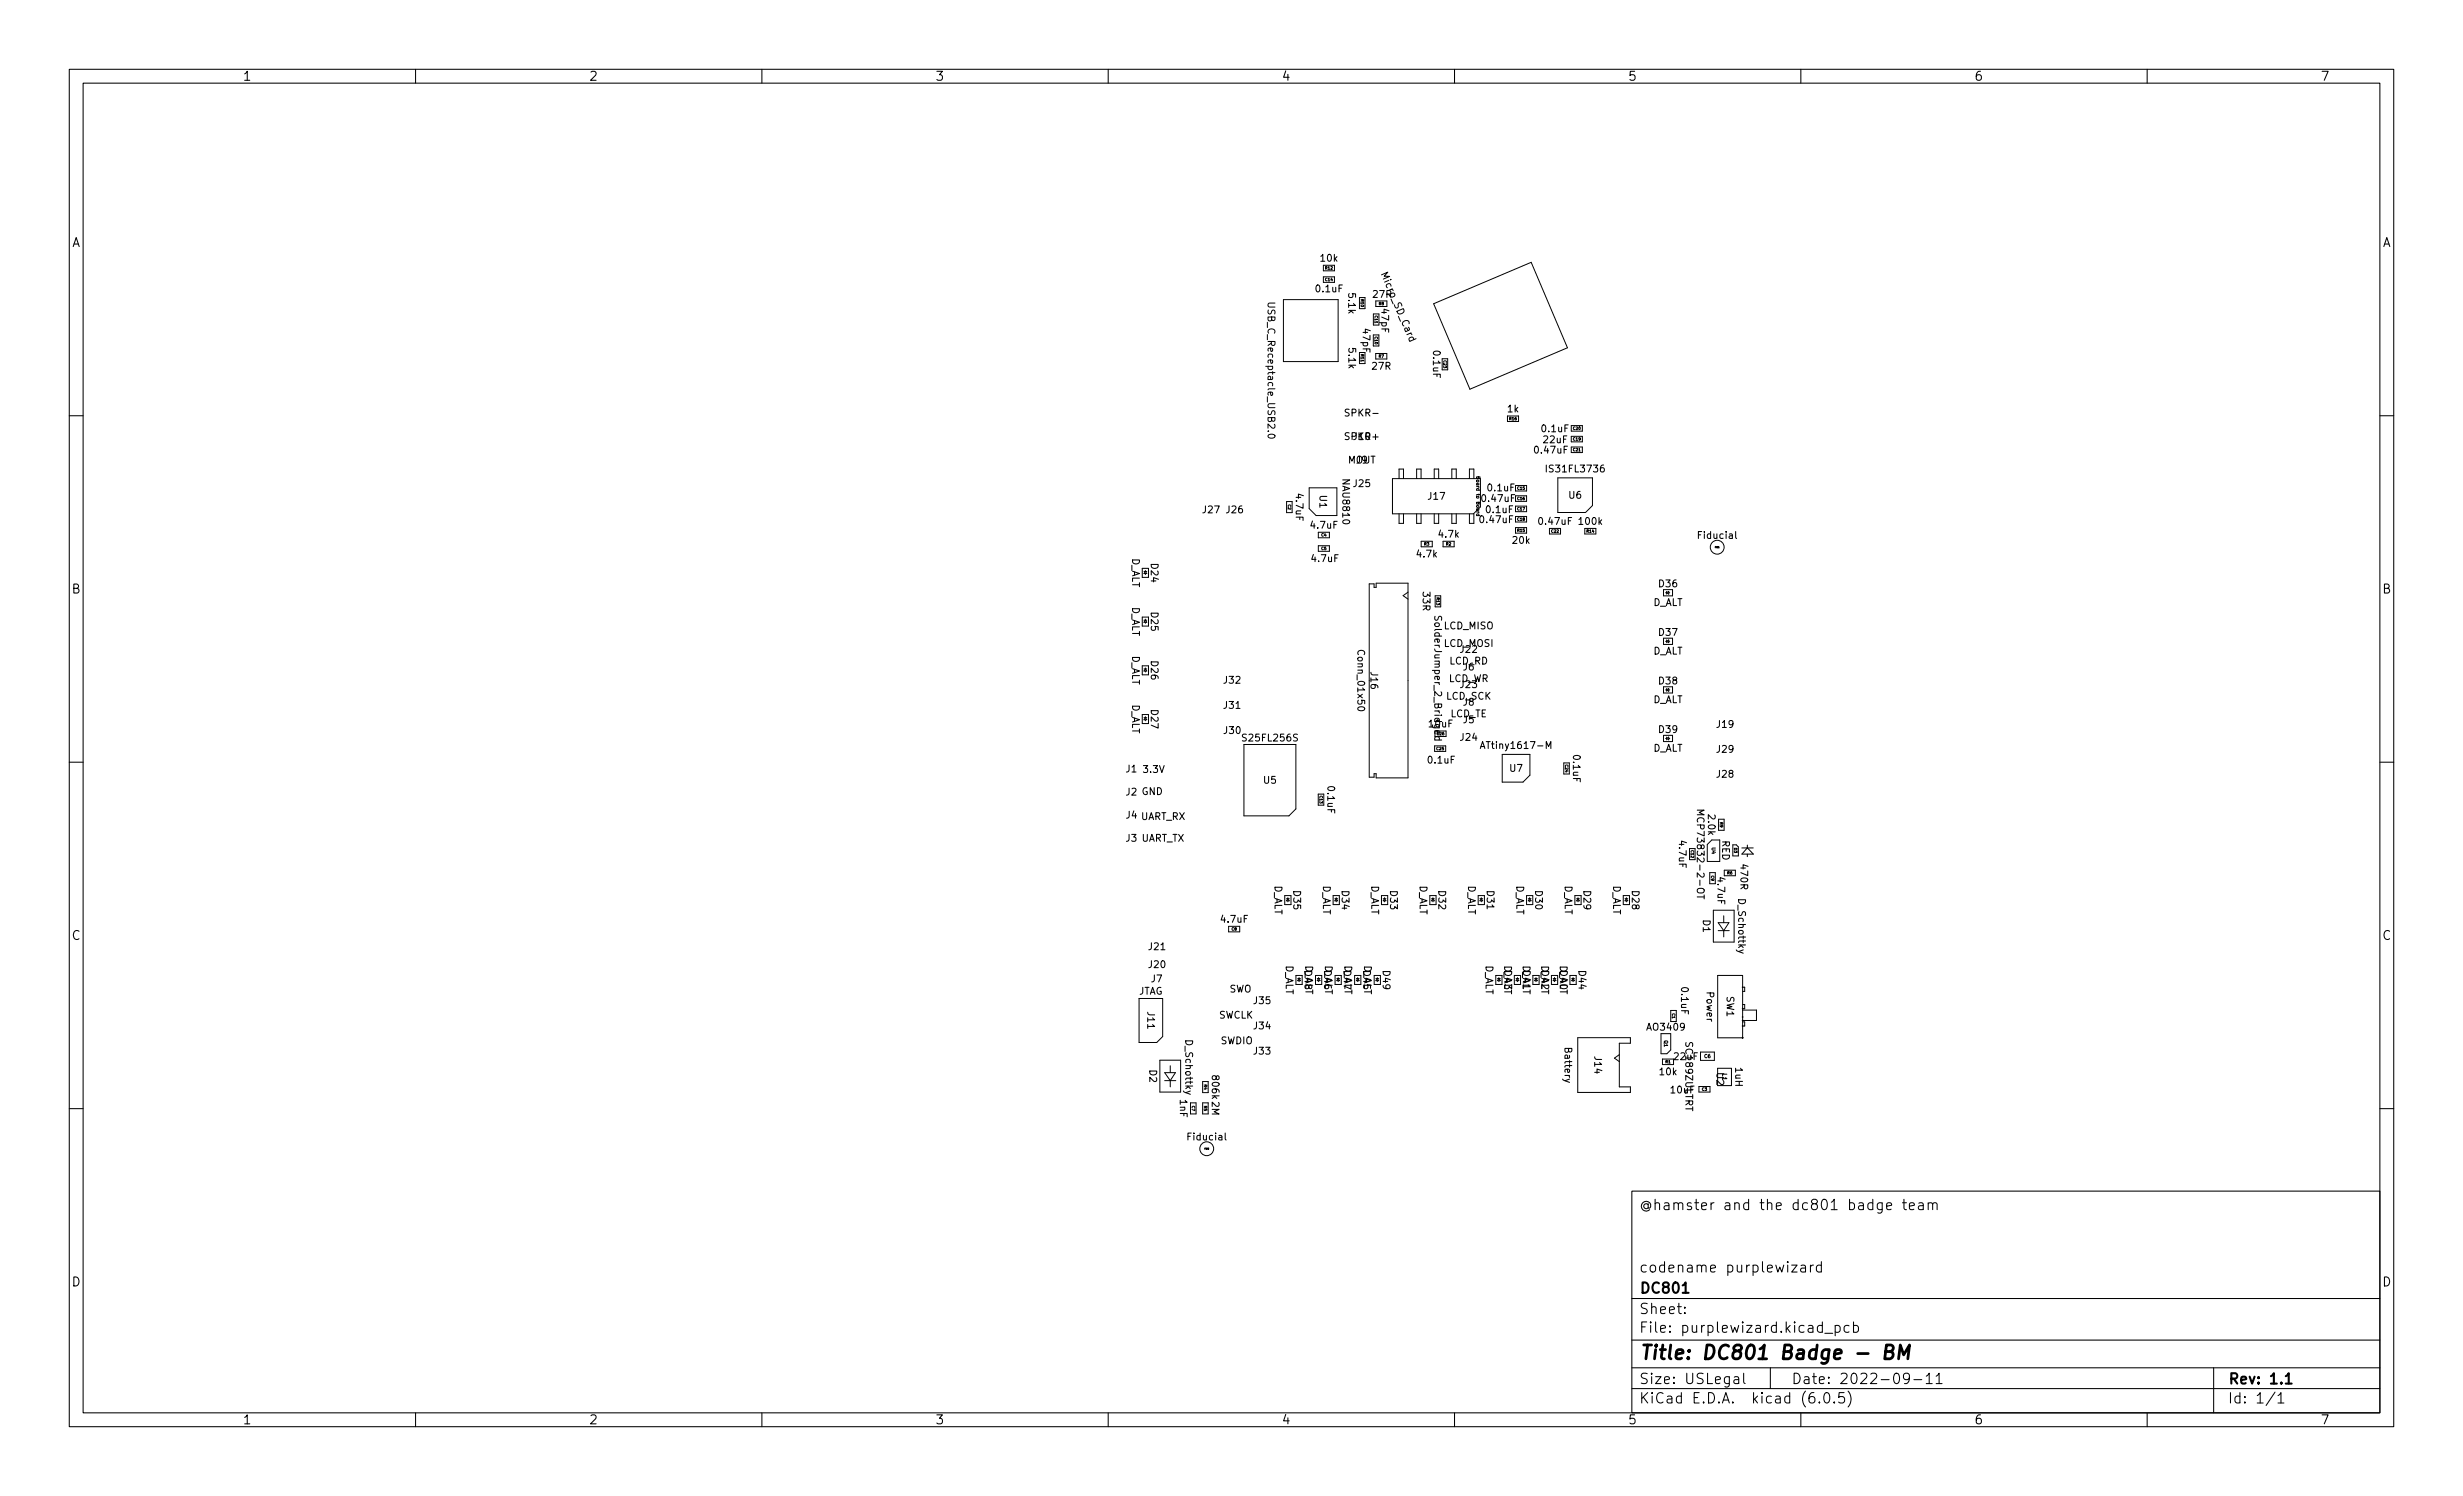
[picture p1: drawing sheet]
<svg xmlns="http://www.w3.org/2000/svg" width="356mm" height="216mm" viewBox="0 0 356 216" stroke-linecap="round" stroke-linejoin="round" font-family="sans-serif">
<defs><g id="words">
<text font-size="2.8" x="236.6" y="196.2">Title: DC801 Badge - BM</text>
<g font-size="2.1">
<text x="236.6" y="174.6">@hamster and the dc801 badge team</text>
<text x="236.6" y="183.6">codename purplewizard</text>
<text x="236.6" y="189.7">Sheet:</text>
<text x="236.6" y="186.7">DC801</text>
<text x="236.6" y="192.4">File: purplewizard.kicad_pcb</text>
<text x="236.6" y="202.5">KiCad E.D.A. kicad (6.0.5)</text>
<text x="236.6" y="199.7">Size: USLegal</text>
<text x="258.6" y="199.7">Date: 2022-09-11</text>
<text x="321.6" y="199.7">Rev: 1.1</text>
<text x="321.6" y="202.5">Id: 1/1</text>
</g>
<g font-size="1.8">
<text x="35" y="11.6">1</text>
<text x="85" y="11.6">2</text>
<text x="135" y="11.6">3</text>
<text x="185" y="11.6">4</text>
<text x="235" y="11.6">5</text>
<text x="285" y="11.6">6</text>
<text x="335" y="11.6">7</text>
<text x="10.3" y="35.6">A</text>
<text x="343.9" y="35.6">A</text>
<text x="10.3" y="85.7">B</text>
<text x="343.9" y="85.7">B</text>
<text x="10.3" y="135.6">C</text>
<text x="343.9" y="135.6">C</text>
<text x="10.3" y="185.7">D</text>
<text x="343.9" y="185.7">D</text>
<text x="35" y="205.6">1</text>
<text x="85" y="205.6">2</text>
<text x="135" y="205.6">3</text>
<text x="185" y="205.6">4</text>
<text x="235" y="205.6">5</text>
<text x="285" y="205.6">6</text>
<text x="335" y="205.6">7</text>
</g>
<g font-size="1.4">
<text x="190.7" y="37.8">10k</text>
<text x="199.4" y="39.7" transform="rotate(67 199.4 39.7)">Micro_SD_Card</text>
<text x="183" y="44.2" transform="rotate(90 183 44.2)">USB_C_Receptacle_USB2.0</text>
<text x="190.1" y="42.2">0.1uF</text>
<text x="194.7" y="42.4" transform="rotate(90 194.7 42.4)">5.1k</text>
<text x="196.7" y="47.5" transform="rotate(90 196.7 47.5)">47pF</text>
<text x="198.3" y="43">27R</text>
<text x="199.4" y="44.6" transform="rotate(90 199.4 44.6)">47pF</text>
<text x="194.7" y="50.3" transform="rotate(90 194.7 50.3)">5.1k</text>
<text x="198.1" y="53.3">27R</text>
<text x="206.9" y="50.7" transform="rotate(90 206.9 50.7)">0.1uF</text>
<text x="217.7" y="59.5">1k</text>
<text x="194.3" y="63.5">SPKR+</text>
<text x="194.4" y="60.1">SPKR-</text>
<text x="195.5" y="63.5">J10</text>
<text x="221.7" y="65.4">0.47uF</text>
<text x="222.7" y="62.4">0.1uF</text>
<text x="222.9" y="64">22uF</text>
<text x="187.1" y="71.4" transform="rotate(90 187.1 71.4)">4.7uF</text>
<text x="190.5" y="71.5" transform="rotate(90 190.5 71.5)">U1</text>
<text x="193.8" y="69.3" transform="rotate(90 193.8 69.3)">NAU8810</text>
<text x="194.6" y="66.9">MOUT</text>
<text x="195.5" y="70.3">J25</text>
<text x="195.8" y="66.9">J9</text>
<text x="214.9" y="70.9">0.1uF</text>
<text x="223.6" y="68.2">IS31FL3736</text>
<text x="226.5" y="72">U6</text>
<text x="173.7" y="74.1">J27</text>
<text x="177.1" y="74.1">J26</text>
<text x="189.3" y="76.3">4.7uF</text>
<text x="206.2" y="72.1">J17</text>
<text x="207.8" y="77.6">4.7k</text>
<text x="213.8" y="75.5">0.47uF</text>
<text x="214.1" y="72.4">0.47uF</text>
<text x="214.6" y="74">0.1uF</text>
<text x="222.3" y="75.7">0.47uF</text>
<text x="228.1" y="75.7">100k</text>
<text x="245.3" y="77.8">Fiducial</text>
<text x="163.5" y="80.4" transform="rotate(90 163.5 80.4)">D_ALT</text>
<text x="166.2" y="81.4" transform="rotate(90 166.2 81.4)">D24</text>
<text x="189.4" y="81.1">4.7uF</text>
<text x="204.6" y="80.4">4.7k</text>
<text x="218.4" y="78.5">20k</text>
<text x="163.5" y="87.5" transform="rotate(90 163.5 87.5)">D_ALT</text>
<text x="166.2" y="88.4" transform="rotate(90 166.2 88.4)">D25</text>
<text x="205.4" y="85.5" transform="rotate(90 205.4 85.5)">33R</text>
<text x="207.1" y="89.4" transform="rotate(90 207.1 89.4)">SolderJumper_2_Bridged</text>
<text x="238.6" y="87.4">D_ALT</text>
<text x="239.5" y="84.7">D36</text>
<text x="163.5" y="94.5" transform="rotate(90 163.5 94.5)">D_ALT</text>
<text x="166.2" y="95.5" transform="rotate(90 166.2 95.5)">D26</text>
<text x="196" y="94.1" transform="rotate(90 196 94.1)">Conn_01x50</text>
<text x="208.4" y="90.8">LCD_MISO</text>
<text x="208.4" y="93.4">LCD_MOSI</text>
<text x="209.2" y="95.9">LCD_RD</text>
<text x="210.9" y="94.2">J22</text>
<text x="238.6" y="94.5">D_ALT</text>
<text x="239.5" y="91.8">D37</text>
<text x="163.5" y="101.5" transform="rotate(90 163.5 101.5)">D_ALT</text>
<text x="176.7" y="98.7">J32</text>
<text x="197.9" y="97.1" transform="rotate(90 197.9 97.1)">J16</text>
<text x="208.8" y="101">LCD_SCK</text>
<text x="209.1" y="98.4">LCD_WR</text>
<text x="210.9" y="99.3">J23</text>
<text x="211.3" y="101.8">J8</text>
<text x="211.3" y="96.8">J6</text>
<text x="238.6" y="101.5">D_ALT</text>
<text x="239.5" y="98.8">D38</text>
<text x="166.2" y="102.5" transform="rotate(90 166.2 102.5)">D27</text>
<text x="176.7" y="102.3">J31</text>
<text x="176.7" y="105.9">J30</text>
<text x="179.6" y="107">S25FL256S</text>
<text x="206.3" y="105">10uF</text>
<text x="209.3" y="103.5">LCD_TE</text>
<text x="210.9" y="106.9">J24</text>
<text x="211.3" y="104.4">J5</text>
<text x="239.5" y="105.8">D39</text>
<text x="247.9" y="105">J19</text>
<text x="162.6" y="111.5">J1</text>
<text x="165.1" y="111.5">3.3V</text>
<text x="182.5" y="113.1">U5</text>
<text x="191.7" y="113.6" transform="rotate(90 191.7 113.6)">0.1uF</text>
<text x="206.2" y="110.2">0.1uF</text>
<text x="214.4" y="108.1">ATtiny1617-M</text>
<text x="218" y="111.4">U7</text>
<text x="227.1" y="109.1" transform="rotate(90 227.1 109.1)">0.1uF</text>
<text x="238.6" y="108.5">D_ALT</text>
<text x="247.9" y="112.2">J28</text>
<text x="247.9" y="108.6">J29</text>
<text x="162.6" y="114.8">J2 GND</text>
<text x="162.6" y="118.1">J4 UART_RX</text>
<text x="245" y="118" transform="rotate(90 245 118)">MCP73832-2-OT</text>
<text x="246.6" y="117.7" transform="rotate(90 246.6 117.7)">2.0k</text>
<text x="162.6" y="121.5">J3 UART_TX</text>
<text x="242.4" y="121.4" transform="rotate(90 242.4 121.4)">4.7uF</text>
<text x="248.6" y="121.3" transform="rotate(90 248.6 121.3)">RED</text>
<text x="251.3" y="124.9" transform="rotate(90 251.3 124.9)">470R</text>
<text x="184" y="127.7" transform="rotate(90 184 127.7)">D_ALT</text>
<text x="186.7" y="128.6" transform="rotate(90 186.7 128.6)">D35</text>
<text x="191" y="127.7" transform="rotate(90 191 127.7)">D_ALT</text>
<text x="193.7" y="128.6" transform="rotate(90 193.7 128.6)">D34</text>
<text x="198" y="127.7" transform="rotate(90 198 127.7)">D_ALT</text>
<text x="200.7" y="128.6" transform="rotate(90 200.7 128.6)">D33</text>
<text x="205" y="127.7" transform="rotate(90 205 127.7)">D_ALT</text>
<text x="207.7" y="128.6" transform="rotate(90 207.7 128.6)">D32</text>
<text x="212" y="127.7" transform="rotate(90 212 127.7)">D_ALT</text>
<text x="214.7" y="128.6" transform="rotate(90 214.7 128.6)">D31</text>
<text x="218.9" y="127.7" transform="rotate(90 218.9 127.7)">D_ALT</text>
<text x="221.6" y="128.6" transform="rotate(90 221.6 128.6)">D30</text>
<text x="225.9" y="127.7" transform="rotate(90 225.9 127.7)">D_ALT</text>
<text x="228.6" y="128.6" transform="rotate(90 228.6 128.6)">D29</text>
<text x="232.9" y="127.7" transform="rotate(90 232.9 127.7)">D_ALT</text>
<text x="235.6" y="128.6" transform="rotate(90 235.6 128.6)">D28</text>
<text x="248" y="126.7" transform="rotate(90 248 126.7)">4.7uF</text>
<text x="251" y="129.8" transform="rotate(90 251 129.8)">D_Schottky</text>
<text x="165.9" y="137.1">J21</text>
<text x="176.4" y="133.2">4.7uF</text>
<text x="245.9" y="132.8" transform="rotate(90 245.9 132.8)">D1</text>
<text x="164.3" y="143.5">JTAG</text>
<text x="165.9" y="139.7">J20</text>
<text x="166.2" y="141.8">J7</text>
<text x="177.4" y="143.2">SWO</text>
<text x="185.7" y="139.2" transform="rotate(90 185.7 139.2)">D_ALT</text>
<text x="188.4" y="140.2" transform="rotate(90 188.4 140.2)">D48</text>
<text x="188.5" y="139.2" transform="rotate(90 188.5 139.2)">D_ALT</text>
<text x="191.2" y="140.2" transform="rotate(90 191.2 140.2)">D46</text>
<text x="191.3" y="139.2" transform="rotate(90 191.3 139.2)">D_ALT</text>
<text x="194" y="140.2" transform="rotate(90 194 140.2)">D47</text>
<text x="194.1" y="139.2" transform="rotate(90 194.1 139.2)">D_ALT</text>
<text x="196.8" y="140.2" transform="rotate(90 196.8 140.2)">D45</text>
<text x="196.9" y="139.2" transform="rotate(90 196.9 139.2)">D_ALT</text>
<text x="199.6" y="140.2" transform="rotate(90 199.6 140.2)">D49</text>
<text x="214.5" y="139.2" transform="rotate(90 214.5 139.2)">D_ALT</text>
<text x="217.2" y="139.2" transform="rotate(90 217.2 139.2)">D_ALT</text>
<text x="217.2" y="140.2" transform="rotate(90 217.2 140.2)">D43</text>
<text x="219.9" y="139.2" transform="rotate(90 219.9 139.2)">D_ALT</text>
<text x="219.9" y="140.2" transform="rotate(90 219.9 140.2)">D41</text>
<text x="222.5" y="139.2" transform="rotate(90 222.5 139.2)">D_ALT</text>
<text x="222.6" y="140.2" transform="rotate(90 222.6 140.2)">D42</text>
<text x="225.2" y="140.2" transform="rotate(90 225.2 140.2)">D40</text>
<text x="227.9" y="140.2" transform="rotate(90 227.9 140.2)">D44</text>
<text x="242.7" y="142.6" transform="rotate(90 242.7 142.6)">0.1uF</text>
<text x="246.4" y="143.2" transform="rotate(90 246.4 143.2)">Power</text>
<text x="249.3" y="143.8" transform="rotate(90 249.3 143.8)">SW1</text>
<text x="165.7" y="146.1" transform="rotate(90 165.7 146.1)">J11</text>
<text x="175.9" y="147">SWCLK</text>
<text x="181.1" y="148.5">J34</text>
<text x="181.1" y="144.9">J35</text>
<text x="237.9" y="148.7">AO3409</text>
<text x="166" y="154.4" transform="rotate(90 166 154.4)">D2</text>
<text x="171.1" y="150.2" transform="rotate(90 171.1 150.2)">D_Schottky</text>
<text x="175" y="155.3" transform="rotate(90 175 155.3)">806k 2M</text>
<text x="176.2" y="150.7">SWDIO</text>
<text x="181.1" y="152.2">J33</text>
<text x="225.9" y="151.3" transform="rotate(90 225.9 151.3)">Battery</text>
<text x="230.2" y="152.5" transform="rotate(90 230.2 152.5)">J14</text>
<text x="239.7" y="155.2">10k</text>
<text x="241.7" y="153">22uF</text>
<text x="243.3" y="150.5" transform="rotate(90 243.3 150.5)">SC189ZULTRT</text>
<text x="247.8" y="154.8" transform="rotate(90 247.8 154.8)">U2</text>
<text x="250.5" y="154.1" transform="rotate(90 250.5 154.1)">1uH</text>
<text x="170.4" y="158.7" transform="rotate(90 170.4 158.7)">1nF</text>
<text x="241.3" y="157.8">10uF</text>
<text x="171.6" y="164.6">Fiducial</text>
</g>
<text font-size=".9" x="248.7" y="154.9" transform="rotate(90 248.7 154.9)">L1</text>
<g font-size=".7">
<text x="213.2" y="69.1" transform="rotate(90 213.2 69.1)">Board to Board</text>
<text x="247.1" y="122.3" transform="rotate(90 247.1 122.3)">U4</text>
<text x="240.3" y="150.2" transform="rotate(90 240.3 150.2)">Q1</text>
<text x="246.1" y="152.7">C6</text>
</g>
<g font-size=".6">
<text x="191.4" y="40.6">C14</text>
<text x="191.4" y="38.9">R12</text>
<text x="196.5" y="43.2" transform="rotate(90 196.5 43.2)">R10</text>
<text x="198.5" y="45.6" transform="rotate(90 198.5 45.6)">C11</text>
<text x="199.1" y="44">R8</text>
<text x="196.5" y="51.2" transform="rotate(90 196.5 51.2)">R11</text>
<text x="198.5" y="48.6" transform="rotate(90 198.5 48.6)">C10</text>
<text x="199.1" y="51.6">R7</text>
<text x="208.4" y="52.1" transform="rotate(90 208.4 52.1)">C23</text>
<text x="217.9" y="60.6">R16</text>
<text x="227.1" y="63.6">C19</text>
<text x="227.1" y="62">C20</text>
<text x="227.1" y="65.1">C21</text>
<text x="219.1" y="70.7">C15</text>
<text x="186" y="72.8" transform="rotate(90 186 72.8)">C2</text>
<text x="190.8" y="77.4">C4</text>
<text x="219.1" y="72.2">C16</text>
<text x="219.1" y="75.1">C18</text>
<text x="219.1" y="73.6">C17</text>
<text x="219.1" y="76.7">R15</text>
<text x="224" y="76.9">C22</text>
<text x="229.1" y="76.9">R14</text>
<text x="190.8" y="79.4">C5</text>
<text x="205.6" y="78.7">R3</text>
<text x="208.8" y="78.7">R2</text>
<text x="207.4" y="86.3" transform="rotate(90 207.4 86.3)">R13</text>
<text x="207.5" y="106.1">C26</text>
<text x="207.4" y="108.2">C25</text>
<text x="226" y="110.4" transform="rotate(90 226 110.4)">C24</text>
<text x="190.5" y="114.9" transform="rotate(90 190.5 114.9)">C13</text>
<text x="248.3" y="118.7" transform="rotate(90 248.3 118.7)">R9</text>
<text x="244.1" y="122.8" transform="rotate(90 244.1 122.8)">C12</text>
<text x="250.4" y="122.4" transform="rotate(90 250.4 122.4)">D3</text>
<text x="247" y="126.4" transform="rotate(90 247 126.4)">C9</text>
<text x="249.4" y="126.2">R6</text>
<text x="177.8" y="134.3">C8</text>
<text x="241.4" y="146.3" transform="rotate(90 241.4 146.3)">C1</text>
<text x="240.5" y="153.4">R1</text>
<text x="172.1" y="159.6" transform="rotate(90 172.1 159.6)">C7</text>
<text x="173.8" y="156.5" transform="rotate(90 173.8 156.5)">R4</text>
<text x="173.8" y="159.6" transform="rotate(90 173.8 159.6)">R5</text>
<text x="245.7" y="157.4">C3</text>
</g>
<g font-size=".3">
<text x="247.6" y="79.1">FID1</text>
<text x="173.9" y="165.9">FID2</text>
</g>
</g></defs>
<g fill="none" stroke="#000" stroke-width=".15">
<path d="M10 10h335.6v195.9h-335.6zM12 12h331.6v191.9h-331.6zM60 10v2M110 10v2M160 10v2M210 10v2M260 10v2M310 10v2M10 60h2M343.6 60h2M207.2 88.9l-.1 .4 .1 .2h.3l.2-.5 .3-.1 .1 .2v.4M10 110h2"/>
<path d="M207.1 106.8h1M207.2 106.8l-.1-.3 .2-.2 .5 .1v.4M213.7 108l.4-1 .3 1M213.8 107.7h.5M223.2 108v-1l.4 .7 .3-.7v1M245 116.9h1l-.7 .4 .7 .3h-1M343.6 110h2M225.3 139.6h1a.51 .51 0 0 1-.5 .5 .51 .51 0 0 1-.5-.5zM245 129.4h1M246 129.2v.5M251.5 122.4h1.6M252.3 122v.4l-.8 .9h1.6l-.8-.9"/>
<path d="M252.3 123.3v.3M10 160h2M226.3 142.9v.5M343.6 160h2M235.6 171.9h108v32h-108zM272.4 174.1l.7-.2-.1-.3h-.4l-.2 .2 .1 .7h.5M274.7 173.6h.5M274.9 173.1v1.3l.1 .1 .2 .1M275.7 174.1l.7-.2-.1-.3h-.4l-.2 .2v.7h.6M277 173.6h.6l.1 1M277.7 173.9l-.5 .1a.29 .29 0 0 0-.2 .3 .29 .29 0 0 0 .2 .3l.5-.1M278.4 173.7a.37 .37 0 0 1 .6 .1v.8"/>
<path d="M278.4 173.6v1M279 173.8l.2-.2h.4l.1 1M235.6 197.4h108M235.6 193.4h108M235.6 187.4h108M243.2 189.4v.2M243.2 188.7v.1M250.4 198.7h.6v1M251 199l-.5 .1a.29 .29 0 0 0-.2 .3 .29 .29 0 0 0 .2 .3l.5-.1M251.7 198.2v1.3l.3 .2M255.6 197.4v3M258.7 182.6h.8l-.8 1h.8"/>
<path d="M260 182.6h.6l.1 1M260.7 182.9l-.5 .1a.29 .29 0 0 0-.2 .3 .29 .29 0 0 0 .2 .3l.5-.1M261.4 182.6v1M261.8 182.6h-.3l-.1 .3M263 182.6h-.5l-.3 .3v.4l.2 .2h.6M263 182.1v1.5M263.5 192.4h1.1M265 191.4l.4-.1 .3 .3v.4l-.2 .2h-.5M265 191.3v1.5M267 191.4l-.5-.1-.3 .3v.4l.2 .2h.6M267.6 191.4l.4-.1 .3 .3v.4l-.1 .2h-.6M267.6 190.8v1.5"/>
<path d="M275.7 198.8l-.3 .3h-.3l-.3-.3v-.3l.2-.3h.4l.2 .1a.99 .99 0 0 1-.4 1.4h-.2M276.3 199.1h1.2M278.1 198.6l.4-.4v1.5M278.1 199.7h.9M279.5 198.6l.5-.4v1.5M279.5 199.7h.9M319.6 197.4v6.5M60 203.9v2M110 203.9v2M160 203.9v2M210 203.9v2M235.6 200.4h108"/>
<path d="M260 203.9v2M262.7 202.3v.2M263.5 201a.36 .36 0 0 1 .6 .3 .77 .77 0 0 1-.4 1.2 .99 .99 0 0 1-.2-1.5zM264.8 202.3v.2M266.2 201h-.7v.7l.2-.2 .5 .1 .1 .2-.1 .5-.2 .2h-.3l-.2-.2M266.8 200.8a1.72 1.72 0 0 1 0 2.2M310 203.9v2M328.5 200.9l-1.3 1.9M328.9 201.4l.4-.4v1.5M328.9 202.5h.8"/>
</g>
<path d="M242.9 186.6h.9M330 198.6l.4-.4v1.5M330 199.7h.9" fill="none" stroke="#000" stroke-width=".3"/>
<path d="M272.2 195.1h.7a.49 .49 0 0 0 .4-.5 .49 .49 0 0 0-.3-.5h-.6l-.3 2h.8a.53 .53 0 0 0 .4-.5 .53 .53 0 0 0-.4-.5M274.1 196.1l.3-2 .4 1.4 .9-1.4-.3 2" fill="none" stroke="#000" stroke-width=".4"/>
<g fill="none" stroke="#000" stroke-width=".14">
<path d="M191.1 38.3h1.6v.8h-1.6zM184.1 43.7h-.8l-.2 .2v.2l.2 .2h.8M185.3 43.2h7.9v9h-7.9zM191.1 40.8v-.8h1.6v.8M196.3 42.9h.8v1.6h-.8zM196.3 50.9v1.6h.8v-1.6M198.3 48.3h.8v1.6h-.8zM198.6 51h1.6v.8h-1.6zM198.6 43.4v.8h1.6M199.1 45.3h-.8v1.6h.8M207 43.8l14.1-5.9 5.2 12.3-14.1 6zM208.2 51.8h.8v1.6h-.8"/>
<path d="M183.2 62.8a.54 .54 0 0 1 .9 .2 .57 .57 0 0 1-1-.1zM185.8 72.4h.8v1.6h-.8zM189 70.4h4v4h-3l-1-1zM190.3 78.8h1.6v.8h-1.6zM190.3 76.8h1.6v.8h-1.6zM201 69.1h12.7v4.1l-1 1h-11.7zM202 69.1v-1.4h.6v1.4M202 74.2v1.3h.6v-1.3M204.5 74.2v1.3h.7v-1.3M204.5 69.1v-1.4h.7v1.4M205.2 78.1h1.6v.8h-1.6zM207.1 74.2v1.3h.6v-1.3"/>
<path d="M207.1 69.1v-1.4h.6v1.4M208.3 78.1h1.6v.8h-1.6zM209.6 74.2v1.3h.7v-1.3M209.6 69.1v-1.4h.7v1.4M212.2 74.2v1.3h.6v-1.3M212.2 69.1v-1.4h.6v1.4M213.2 74.4h.5M213.2 74.4l.1-.2h.2v.2M213.4 68.8l.1 .2 .1 .1 .1-.3h-.5v.2l.1 .1 .1-.1M217.6 60h1.6v.8h-1.6zM218.8 70.1h1.6v.8h-1.6M218.8 71.6h1.6v.8h-1.6"/>
<path d="M218.8 73h1.6v.8h-1.6zM218.8 74.5h1.6v.8h-1.6zM218.8 76.1h1.6v.8h-1.6zM223.7 76.3h1.6v.8h-1.6zM224.9 69h5v4l-1 1h-4zM226.9 63h1.6v.8h-1.6zM226.9 61.4h1.6v.8h-1.6zM226.9 64.5h1.6v.8h-1.6zM228.8 76.3h1.6v.8h-1.6zM164.9 96.1h.9M164.9 97.4h.9M164.9 89.1h.9"/>
<path d="M164.9 90.4h.9M164.9 82h.9M164.9 83.3h.9M165.2 96.5h.4M165.2 89.5h.4M165.2 82.5h.4M165.4 82.3v.2M165.4 82.8v.1M165.4 89.4v.1M165.4 89.8v.2M165.4 96.4v.1M165.4 96.8v.2"/>
<path d="M165.4 96.5l.2 .3h-.4zM165.4 89.5l.2 .3h-.4zM165.4 82.5l.2 .3h-.4zM197.7 84.3h.7v.5h.3v-.6h4.6v28.1h-4.6v-.6h-.3v.5h-.7zM203.3 85.5l-.7 .5 .7 .5M207.2 86h.8v1.6h-.8zM240.2 85.1v.9M240.2 92.1v.9M240.2 99.1v.9M240.5 99.6h.1M240.5 92.6h.1M240.5 85.5h.1"/>
<path d="M240.6 85.3v.4M240.6 92.4v.4M240.6 99.4v.4M240.6 85.5l.3-.2v.4zM240.6 92.6l.3-.2v.4zM240.6 99.6l.3-.2v.4zM240.9 99.6h.2M240.9 92.6h.2M240.9 85.5h.2M241.5 85.1v.9M241.5 92.1v.9M241.5 99.1v.9"/>
<path d="M164.9 103.1h.9M164.9 104.4h.9M165.2 103.6h.4M165.4 103.6l.2 .3h-.4zM165.4 103.4v.2M165.4 103.9v.1M179.6 107.4h7.5v9.3l-1 1h-6.5zM190.3 114.6h.8v1.6h-.8zM207.1 107.6h1.6v.8h-1.6zM207.2 105.5h1.6v.8h-1.6M216.9 108.9h4v3l-1 1h-3zM225.8 110.1h.8v1.6h-.8z"/>
<path d="M240.2 106.1v.9M240.5 106.6h.1M240.6 106.6l.3-.2v.4zM240.6 106.4v.4M240.9 106.6h.2M241.5 106.1v.9M248.1 118.2h.8v1.6h-.8zM177.4 133.7h1.6v.8h-1.6zM185.5 129.3h.9M185.5 130.6h.9M185.7 129.7h.4M185.9 129.7l.2 .3h-.4z"/>
<path d="M185.9 129.6v.1M185.9 130v.2M192.5 129.3h.9M192.5 130.6h.9M192.7 129.7h.4M192.9 129.7l.2 .3h-.4zM192.9 129.6v.1M192.9 130v.2M199.5 129.3h.9M199.5 130.6h.9M199.7 129.7h.4M199.9 129.7l.2 .3h-.4z"/>
<path d="M199.9 129.6v.1M199.9 130v.2M206.4 129.3h.9M206.4 130.6h.9M206.7 129.7h.4M206.9 129.7l.2 .3h-.4zM206.9 129.6v.1M206.9 130v.2M213.4 129.3h.9M213.4 130.6h.9M213.7 129.7h.4M213.9 129.7l.2 .3h-.4z"/>
<path d="M213.9 129.6v.1M213.9 130v.2M220.4 129.3h.9M220.4 130.6h.9M220.6 129.7h.4M220.8 129.7l.2 .3h-.4zM220.8 129.6v.1M220.8 130v.2M227.4 129.3h.9M227.4 130.6h.9M227.6 129.7h.4M227.8 129.7l.2 .3h-.4z"/>
<path d="M227.8 129.6v.1M227.8 130v.2M234.4 129.3h.9M234.4 130.6h.9M234.6 129.7h.4M234.8 129.7l.2 .3h-.4zM234.8 129.6v.1M234.8 130v.2M244.7 122.5h-.8v1.6h.8M246.5 121.9l.6-.7h1.2v3.1h-1.8zM246.8 125.9h.8v1.6h-.8zM247.4 131.4h3v4.6h-3z"/>
<path d="M248.1 133.2h1.5l-.7 1.1zM248.1 134.3h1.6M248.9 132.2v1M248.9 134.3v.9M248.9 125.6h1.6v.8h-1.6zM250.2 121.9h.5l.3 .3v1.3h-.8zM164.5 144.1h3.4v5.5l-.9 .8h-2.5zM167.5 153h3v4.6h-3zM168.2 154.8h1.5l-.7 1.2zM168.2 156h1.6M169 153.8v1M169 156v.9"/>
<path d="M171.9 159.2h.8v1.6h-.8zM173.6 159.2h.8v1.6h-.8zM173.6 156.1h.8v1.6h-.8zM187.1 140.8h.9M187.1 142.1h.9M187.4 141.2h.4M187.6 141.2l.2 .3h-.4zM187.6 141.1v.1M187.6 141.5v.2M189.9 140.8h.9M189.9 142.1h.9M190.2 141.2h.4"/>
<path d="M190.4 141.2l.2 .3h-.4zM190.4 141.1v.1M190.4 141.5v.2M192.8 140.8h.9M192.8 142.1h.9M193 141.2h.4M193.2 141.1v.1M193.2 141.5v.2M193.2 141.2l.2 .3h-.4zM195.6 140.8h.9M195.6 142.1h.9M195.8 141.2h.4"/>
<path d="M196 141.2l.2 .3h-.4zM196 141.1v.1M196 141.5v.2M198.4 140.8h.9M198.4 142.1h.9M198.6 141.2h.4M198.8 141.2l.2 .3h-.4zM198.8 141.1v.1M198.8 141.5v.2M216 140.8h.9M216 142.1h.9M216.2 141.2h.4"/>
<path d="M216.4 141.2l.2 .3h-.4zM216.4 141.1v.1M216.4 141.5v.2M218.6 140.8h.9M218.6 142.1h.9M218.9 141.2h.4M219.1 141.2l.2 .3h-.4zM219.1 141.1v.1M219.1 141.5v.2M221.3 140.8h.9M221.3 142.1h.9M221.6 141.2h.4"/>
<path d="M221.8 141.2l.2 .3h-.4zM221.8 141.1v.1M221.8 141.5v.2M224 140.8h.9M224 142.1h.9M224.2 141.2h.4M224.4 141.2l.2 .3h-.4zM224.4 141.1v.1M224.4 141.5v.2M226.7 140.8h.9M226.7 142.1h.9M226.9 141.2h.4"/>
<path d="M227.1 141.2l.2 .3h-.4zM227.1 141.1v.1M227.1 141.5v.2M227.8 149.8h7.6v.8h-1.6v6.3h1.6v.8h-7.6zM233.8 152.2l-.7 .5 .7 .5M239.8 149.2v2.9h.9l.5-.6v-2.3M240 152.8h1.6v.8h-1.6zM241.2 147.4v-1.6h.8v1.6M245.3 156.8h1.6v.8h-1.6zM245.5 151.8h2v1.2h-2zM248 154.2h2v2.5h-2zM248 140.8h3.6v9h-3.6z"/>
<path d="M251.6 145.8h2v1.5h-2M251.6 142.5h.3v.6h-.3M251.6 145h.3v.6h-.3M251.6 147.5h.3v.6h-.3"/>
<circle cx="247.9" cy="79" r="1"/>
<circle cx="174.2" cy="165.8" r="1"/>
</g>
<g fill="#000" stroke="#000" stroke-width=".14">
<circle cx="251.6" cy="145.6" r=".05"/>
<circle cx="251.6" cy="142.5" r=".05"/>
<circle cx="251.6" cy="149.8" r=".05"/>
<circle cx="251.6" cy="146.8" r=".05"/>
<circle cx="251.6" cy="147.3" r=".05"/>
<circle cx="251.6" cy="148.1" r=".05"/>
</g>
<use href="#words"/>
</svg>
